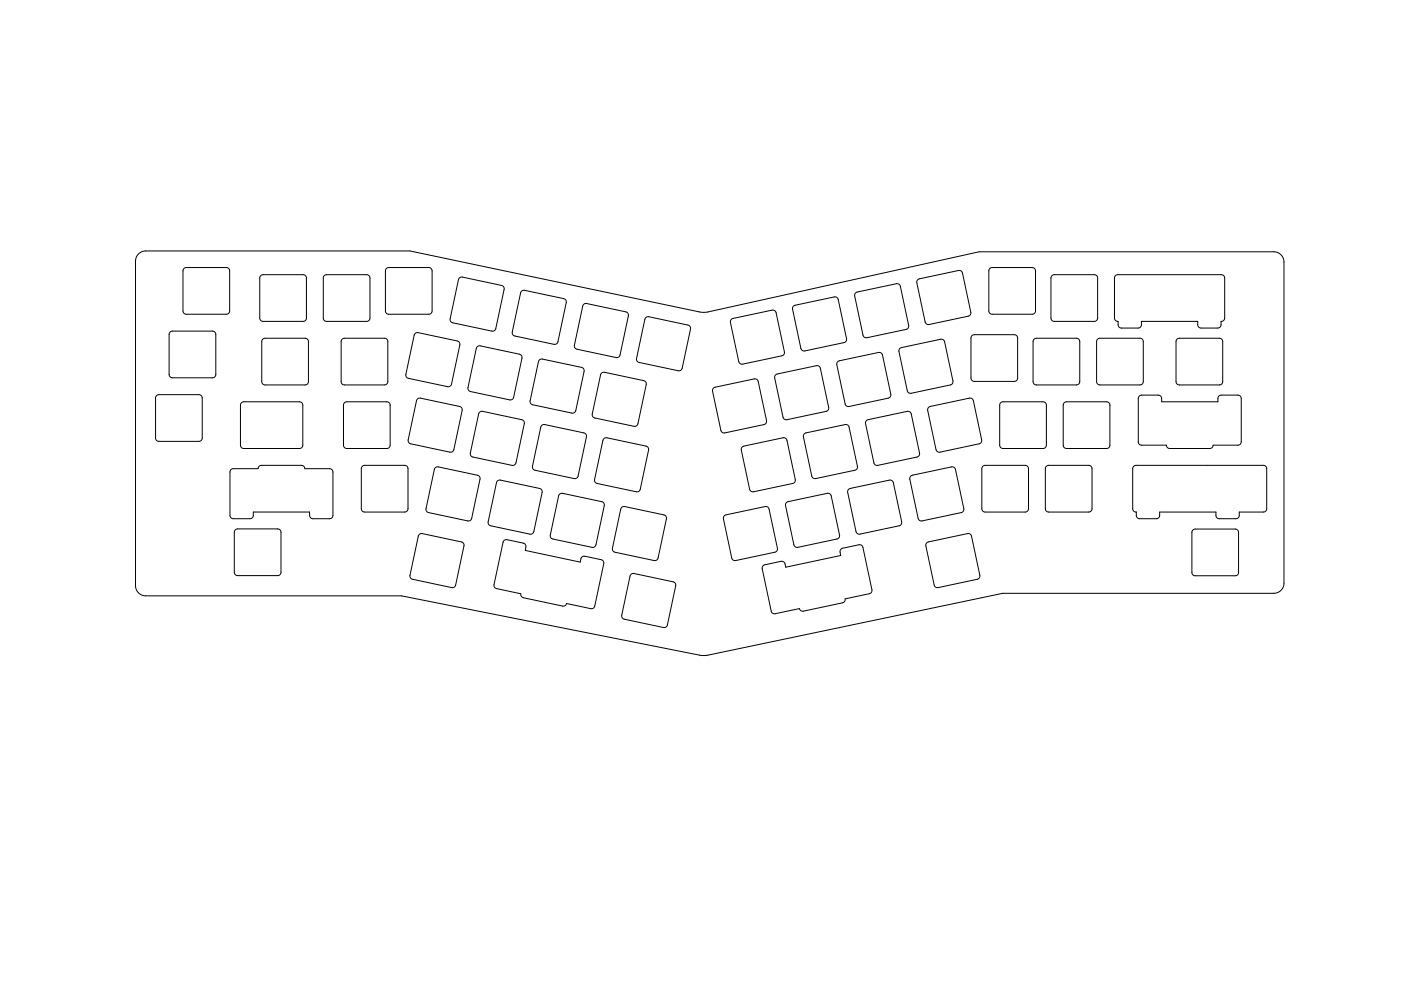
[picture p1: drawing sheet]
<svg xmlns="http://www.w3.org/2000/svg" width="420mm" height="297mm" viewBox="0 0 420 297" stroke-linecap="round" stroke-linejoin="round" font-family="sans-serif">
<g fill="none" stroke="#000" stroke-width=".3">
<path d="M41.5 76.1l.9-.6 1.3-.3h79.2l88.1 18.4 1.1-.1 81.5-18h88.4a3 3 0 0 1 3.1 3v96.3a3 3 0 0 1-3.1 3h-81.3l-88.6 18.6-1.1 .1-90.6-17.9h-76.7a3 3 0 0 1-3.1-3v-97.3l.3-1.3zM51 99.5l.7-.3h12a1 1 0 0 1 1 1v12a1 1 0 0 1-1 1h-12a1 1 0 0 1-1-1v-12zM55.2 80.5l.7-.3h12a1 1 0 0 1 1 1v12a1 1 0 0 1-1 1h-12a1 1 0 0 1-1-1v-12zM78.2 82.6l.7-.3h12a1 1 0 0 1 1 1v12a1 1 0 0 1-1 1h-12a1 1 0 0 1-1-1v-12zM97.2 82.6l.7-.3h12a1 1 0 0 1 1 1v12a1 1 0 0 1-1 1h-12a1 1 0 0 1-1-1v-12zM115.9 80.5l.7-.3h12a1 1 0 0 1 1 1v12a1 1 0 0 1-1 1h-12a1 1 0 0 1-1-1v-12zM124.5 100l.9-.3 11.7 2.5a1 1 0 0 1 .8 1.2l-2.5 11.7a1 1 0 0 1-1.2 .8l-11.7-2.5a1 1 0 0 1-.8-1.2l2.5-11.7zM137.8 83.3l.9-.2 11.7 2.5a1 1 0 0 1 .8 1.1l-2.5 11.8a1 1 0 0 1-1.2 .7l-11.7-2.4a1 1 0 0 1-.8-1.2l2.5-11.8zM156.4 87.3l.9-.3 11.7 2.5a1 1 0 0 1 .8 1.2l-2.5 11.7a1 1 0 0 1-1.2 .8l-11.7-2.5a1 1 0 0 1-.8-1.2l2.5-11.7zM175.1 91.2l.8-.2 11.8 2.5a1 1 0 0 1 .8 1.2l-2.5 11.7a1 1 0 0 1-1.2 .8l-11.8-2.5a1 1 0 0 1-.7-1.2l2.5-11.8zM193.7 95.2l.9-.3 11.7 2.5a1 1 0 0 1 .8 1.2l-2.5 11.8a1 1 0 0 1-1.2 .7l-11.7-2.5a1 1 0 0 1-.8-1.2l2.5-11.7zM219.3 95.7l.5-.2 11.8-2.5a1 1 0 0 1 1.1 .7l2.5 11.8a1 1 0 0 1-.7 1.2l-11.8 2.4a1 1 0 0 1-1.2-.7l-2.4-11.8z"/>
<path d="M237.9 91.8l.6-.3 11.7-2.5a1 1 0 0 1 1.2 .8l2.5 11.7a1 1 0 0 1-.8 1.2l-11.7 2.5a1 1 0 0 1-1.2-.8l-2.5-11.7zM256.6 87.8l12.2-2.8a1 1 0 0 1 1.2 .8l2.5 11.7a1 1 0 0 1-.8 1.2l-11.7 2.5a1 1 0 0 1-1.2-.7l-2.5-11.9zM275.3 83.8l12.2-2.7a1 1 0 0 1 1.1 .7l2.5 11.8a1 1 0 0 1-.7 1.2l-11.8 2.5a1 1 0 0 1-1.2-.8l-2.5-11.8zM296.8 80.5l.7-.3h12a1 1 0 0 1 1 1v12a1 1 0 0 1-1 1h-12a1 1 0 0 1-.9-1v-12zM315.5 82.6l.7-.3h12a1 1 0 0 1 1 1v12a1 1 0 0 1-1 1h-12a1 1 0 0 1-1-1v-12zM334.5 82.6l.7-.3h31.1a1 1 0 0 1 1 1v12a1 1 0 0 1-1.1 1v1a1 1 0 0 1-1 1h-5a1 1 0 0 1-1-1v-1h-16.9v1a1 1 0 0 1-1 1h-5a1 1 0 0 1-1-1v-1a1.01 1.01 0 0 1-1.1-1v-12zM46.9 118.6l.7-.3h12a1 1 0 0 1 1 1v12a1 1 0 0 1-1 1h-12a1 1 0 0 1-1-1v-12zM78.8 101.7l.7-.3h12a1 1 0 0 1 1 1v12a1 1 0 0 1-1 1h-12a1 1 0 0 1-1-1v-12zM102.6 101.7l.7-.3h12a1 1 0 0 1 1 1v12a1 1 0 0 1-1 1h-12a1 1 0 0 1-1-1v-12zM125.2 119.6l.9-.3 11.7 2.5a1 1 0 0 1 .8 1.2l-2.5 11.8a1 1 0 0 1-1.2 .7l-11.7-2.5a1 1 0 0 1-.8-1.2l2.5-11.7zM143.1 103.9l.9-.2 11.8 2.5a1 1 0 0 1 .7 1.1l-2.5 11.8a1 1 0 0 1-1.1 .8l-11.8-2.5a1 1 0 0 1-.8-1.2l2.5-11.8zM161.8 107.9l.9-.3 11.7 2.5a1 1 0 0 1 .8 1.2l-2.5 11.7a1 1 0 0 1-1.2 .8l-11.7-2.5a1 1 0 0 1-.8-1.2l2.5-11.7z"/>
<path d="M180.4 111.8l.9-.2 11.7 2.5a1 1 0 0 1 .8 1.2l-2.5 11.7a1 1 0 0 1-1.2 .8l-11.7-2.5a1 1 0 0 1-.8-1.2l2.5-11.7zM213.9 116.4l.6-.3 11.7-2.5a1 1 0 0 1 1.2 .7l2.5 11.8a1 1 0 0 1-.8 1.2l-11.7 2.5a1 1 0 0 1-1.2-.8l-2.5-11.7zM232.6 112.4l.5-.3 11.7-2.5a1 1 0 0 1 1.2 .8l2.5 11.7a1 1 0 0 1-.8 1.2l-11.7 2.5a1 1 0 0 1-1.2-.8l-2.5-11.7zM251.2 108.4l.5-.3 11.8-2.5a1 1 0 0 1 1.2 .8l2.4 11.8a1 1 0 0 1-.7 1.1l-11.8 2.5a1 1 0 0 1-1.1-.7l-2.5-11.8zM269.8 104.5l.6-.3 11.7-2.5a1 1 0 0 1 1.2 .8l2.5 11.7a1 1 0 0 1-.8 1.2l-11.7 2.5a1 1 0 0 1-1.2-.8l-2.5-11.7zM291.5 100.6l.7-.3h12a1 1 0 0 1 1 1v12a1 1 0 0 1-1 1h-12a1 1 0 0 1-1-1v-12zM310.1 101.7l.7-.3h12a1 1 0 0 1 1 1v12a1 1 0 0 1-1 1h-12a1 1 0 0 1-1-1v-12zM329.2 101.7l.7-.3h12a1 1 0 0 1 1 1v12a1 1 0 0 1-1 1h-12a1 1 0 0 1-1-1v-12zM341.7 118.7l.6-.3h5.1a1 1 0 0 1 1 1v1h16.9l-.1-1a1 1 0 0 1 1-1h5a1 1 0 0 1 1 1v13a1 1 0 0 1-1 1h-7.4a1 1 0 0 1-1 1h-12a1 1 0 0 1-1-1h-7.4a1 1 0 0 1-1-1v-13zM353 101.7l.7-.3h12a1 1 0 0 1 1 1v12a1 1 0 0 1-1 1h-12a1 1 0 0 1-1-1v-12zM72.4 120.7l.7-.3h16.7a1 1 0 0 1 1 1v12a1 1 0 0 1-1 1h-16.7a1 1 0 0 1-1-1v-12zM103.3 120.7l.7-.3h12a1 1 0 0 1 1 1v12a1 1 0 0 1-1 1h-12a1 1 0 0 1-1-1v-12z"/>
<path d="M108.7 139.8l.7-.3h12a1 1 0 0 1 1 1v12a1 1 0 0 1-1 1h-12a1 1 0 0 1-1-1v-12zM143.8 123.5l.9-.2 11.8 2.5a1 1 0 0 1 .7 1.2l-2.5 11.7a1 1 0 0 1-1.1 .8l-11.8-2.5a1 1 0 0 1-.8-1.2l2.5-11.7zM162.5 127.5l.9-.2 11.7 2.5a1 1 0 0 1 .8 1.1l-2.5 11.8a1 1 0 0 1-1.2 .7l-11.7-2.4a1 1 0 0 1-.8-1.2l2.5-11.8zM181.1 131.5l.9-.3 11.7 2.5a1 1 0 0 1 .8 1.2l-2.5 11.7a1 1 0 0 1-1.2 .8l-11.7-2.5a1 1 0 0 1-.8-1.2l2.5-11.7zM222.6 134l.5-.3 11.7-2.5a1 1 0 0 1 1.2 .8l2.5 11.7a1 1 0 0 1-.8 1.2l-11.7 2.5a1 1 0 0 1-1.2-.8l-2.5-11.7zM241.2 130.1l.5-.3 11.8-2.5a1 1 0 0 1 1.1 .7l2.5 11.8a1 1 0 0 1-.7 1.2l-11.8 2.4a1 1 0 0 1-1.2-.7l-2.5-11.8zM259.8 126.1l.5-.3 11.8-2.5a1 1 0 0 1 1.2 .8l2.5 11.7a1 1 0 0 1-.8 1.2l-11.7 2.5a1 1 0 0 1-1.2-.8l-2.5-11.7zM278.5 122.1l.5-.3 11.7-2.5a1 1 0 0 1 1.2 .8l2.5 11.7a1 1 0 0 1-.8 1.2l-11.7 2.5a1 1 0 0 1-1.2-.7l-2.5-11.8zM294.7 139.8l.7-.3h12a1 1 0 0 1 1 1v12a1 1 0 0 1-1 1h-12a1 1 0 0 1-1-1v-12zM300.1 120.7l.7-.3h12a1 1 0 0 1 1 1v12a1 1 0 0 1-1 1h-12a1 1 0 0 1-1-1v-12zM313.8 139.8l.7-.3h12a1 1 0 0 1 1 1v12a1 1 0 0 1-1 1h-12a1 1 0 0 1-1-1v-12zM319.2 120.7l.7-.3h12a1 1 0 0 1 1 1v12a1 1 0 0 1-1 1h-12a1 1 0 0 1-1-1v-12z"/>
<path d="M340 139.8l.7-.3h38.2a1 1 0 0 1 1 1v12a1 1 0 0 1-1 1h-7.2v1a1 1 0 0 1-1 1h-5a1 1 0 0 1-1-1v-1h-16.9v1a1 1 0 0 1-1 1h-5a1 1 0 0 1-1-1v-1a1 1 0 0 1-1.1-1v-12zM69.3 140.8l.7-.3h7.4a1 1 0 0 1 1-1h12a1 1 0 0 1 1 1h7.4a1 1 0 0 1 1 1v13a1 1 0 0 1-1 1h-5a1 1 0 0 1-1-1v-1h-16.8v1a1 1 0 0 1-1 1h-5a1 1 0 0 1-1-1v-13zM70.6 158.8l.7-.3h12a1 1 0 0 1 1 1v12a1 1 0 0 1-1 1h-12a1 1 0 0 1-1-1v-12zM130.6 140.2l.8-.3 11.8 2.5a1 1 0 0 1 .8 1.2l-2.5 11.8a1 1 0 0 1-1.2 .7l-11.8-2.5a1 1 0 0 1-.7-1.1l2.5-11.8zM149.2 144.2l.9-.3 11.7 2.5a1 1 0 0 1 .8 1.2l-2.5 11.7a1 1 0 0 1-1.2 .8l-11.7-2.5a1 1 0 0 1-.8-1.2l2.5-11.7zM167.8 148.1l.9-.2 11.8 2.5a1 1 0 0 1 .7 1.2l-2.5 11.7a1 1 0 0 1-1.2 .8l-11.7-2.5a1 1 0 0 1-.8-1.2l2.5-11.8zM186.5 152.1l.8-.3 11.8 2.5a1 1 0 0 1 .8 1.2l-2.5 11.7a1 1 0 0 1-1.2 .8l-11.8-2.5a1 1 0 0 1-.7-1.2l2.5-11.7zM217.2 154.6l.5-.3 11.8-2.5a1 1 0 0 1 1.1 .8l2.5 11.7a1 1 0 0 1-.7 1.2l-11.8 2.5a1 1 0 0 1-1.2-.8l-2.4-11.7zM235.8 150.7l.6-.3 11.7-2.5a1 1 0 0 1 1.2 .7l2.5 11.8a1 1 0 0 1-.8 1.2l-11.7 2.5a1 1 0 0 1-1.2-.8l-2.5-11.7zM254.5 146.7l.5-.3 11.7-2.5a1 1 0 0 1 1.2 .8l2.5 11.7a1 1 0 0 1-.8 1.2l-11.7 2.5a1 1 0 0 1-1.2-.8l-2.5-11.7zM273.1 142.7l.5-.3 11.8-2.5a1 1 0 0 1 1.1 .8l2.5 11.8a1 1 0 0 1-.7 1.1l-11.8 2.5a1 1 0 0 1-1.2-.7l-2.4-11.8zM357.7 158.9l.7-.3h12a1 1 0 0 1 1 1v12a1 1 0 0 1-1 1h-12a1 1 0 0 1-1-1v-12z"/>
<path d="M125.7 160.2l.9-.3 11.8 2.5a1 1 0 0 1 .7 1.2l-2.5 11.8a1 1 0 0 1-1.1 .7l-11.8-2.5a1 1 0 0 1-.7-1.2l2.4-11.7zM151.2 162l.8-.3 4.9 1.1a1 1 0 0 1 .8 1.2l-.2 1 16.5 3.5 .2-1a1 1 0 0 1 1.2-.8l4.9 1.1a1 1 0 0 1 .8 1.2l-2.7 12.7a1 1 0 0 1-1.2 .7l-7.3-1.5a1 1 0 0 1-1.2 .8l-11.7-2.5a1 1 0 0 1-.8-1.2l-7.3-1.6a1 1 0 0 1-.7-1.2l2.7-12.7zM189.2 172.1l.9-.2 11.8 2.5a1 1 0 0 1 .7 1.2l-2.5 11.7a1 1 0 0 1-1.1 .8l-11.8-2.5a1 1 0 0 1-.7-1.2l2.4-11.7zM228.8 169.6l.6-.3 4.8-1a1 1 0 0 1 1.2 .7l.2 1 16.5-3.5-.2-1a1 1 0 0 1 .8-1.2l4.9-1a1 1 0 0 1 1.2 .8l2.7 12.7a1 1 0 0 1-.8 1.2l-7.3 1.5a1 1 0 0 1-.7 1.2l-11.8 2.5a1 1 0 0 1-1.2-.8l-7.2 1.6a1 1 0 0 1-1.2-.8l-2.7-12.7zM278 162.7l12.2-2.8a1 1 0 0 1 1.2 .8l2.5 11.7a1 1 0 0 1-.8 1.2l-11.8 2.5a1 1 0 0 1-1.1-.7l-2.6-11.9z"/>
</g>
</svg>
